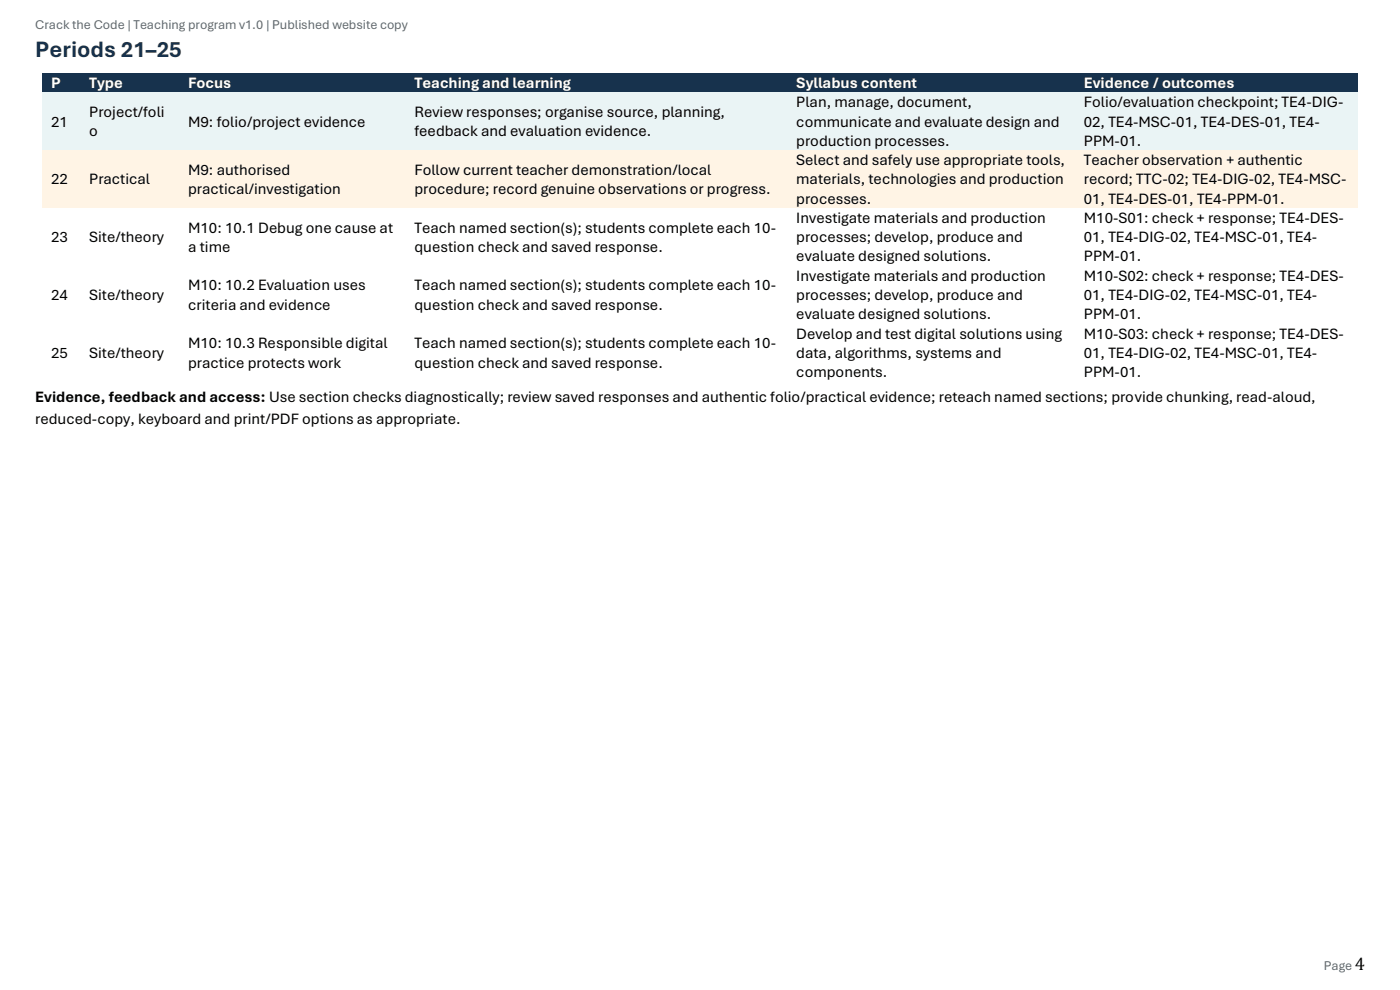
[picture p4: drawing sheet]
<svg xmlns="http://www.w3.org/2000/svg" width="297mm" height="210mm" viewBox="0 0 297 210" stroke-linecap="round" stroke-linejoin="round" font-family="sans-serif">
<defs><g id="words">
<text font-size="5" fill="#17324d" x="7.5" y="12.1">Periods 21–25</text>
<text font-size="3.9" x="287.4" y="205.7">4</text>
<g font-size="3.3" fill="#fff">
<text x="10.9" y="18.7">P</text>
<text x="18.9" y="18.7">Type</text>
<text x="39.9" y="18.7">Focus</text>
<text x="87.9" y="18.7">Teaching and learning</text>
<text x="168.9" y="18.7">Syllabus content</text>
<text x="229.9" y="18.7">Evidence / outcomes</text>
</g>
<g font-size="3.3">
<text x="168.9" y="22.7">Plan, manage, document,</text>
<text x="229.9" y="22.7">Folio/evaluation checkpoint; TE4-DIG-</text>
<text x="10.9" y="26.8">21</text>
<text x="18.9" y="24.8">Project/foli</text>
<text x="18.9" y="28.9">o</text>
<text x="39.9" y="26.8">M9: folio/project evidence</text>
<text x="87.9" y="24.8">Review responses; organise source, planning,</text>
<text x="87.9" y="28.9">feedback and evaluation evidence.</text>
<text x="168.9" y="26.8">communicate and evaluate design and</text>
<text x="229.9" y="26.8">02, TE4-MSC-01, TE4-DES-01, TE4-</text>
<text x="168.9" y="30.9">production processes.</text>
<text x="168.9" y="35">Select and safely use appropriate tools,</text>
<text x="229.9" y="30.9">PPM-01.</text>
<text x="229.9" y="35">Teacher observation + authentic</text>
<text x="10.9" y="39.1">22</text>
<text x="18.9" y="39.1">Practical</text>
<text x="39.9" y="37">M9: authorised</text>
<text x="39.9" y="41.2">practical/investigation</text>
<text x="87.9" y="37">Follow current teacher demonstration/local</text>
<text x="87.9" y="41.2">procedure; record genuine observations or progress.</text>
<text x="168.9" y="39.1">materials, technologies and production</text>
<text x="229.9" y="39.1">record; TTC-02; TE4-DIG-02, TE4-MSC-</text>
<text x="168.9" y="43.2">processes.</text>
<text x="168.9" y="47.3">Investigate materials and production</text>
<text x="229.9" y="43.2">01, TE4-DES-01, TE4-PPM-01.</text>
<text x="229.9" y="47.3">M10-S01: check + response; TE4-DES-</text>
<text x="10.9" y="51.4">23</text>
<text x="18.9" y="51.4">Site/theory</text>
<text x="39.9" y="49.3">M10: 10.1 Debug one cause at</text>
<text x="39.9" y="53.4">a time</text>
<text x="87.9" y="49.3">Teach named section(s); students complete each 10-</text>
<text x="87.9" y="53.4">question check and saved response.</text>
<text x="168.9" y="51.4">processes; develop, produce and</text>
<text x="229.9" y="51.4">01, TE4-DIG-02, TE4-MSC-01, TE4-</text>
<text x="168.9" y="55.5">evaluate designed solutions.</text>
<text x="168.9" y="59.6">Investigate materials and production</text>
<text x="229.9" y="55.5">PPM-01.</text>
<text x="229.9" y="59.6">M10-S02: check + response; TE4-DES-</text>
<text x="10.9" y="63.7">24</text>
<text x="18.9" y="63.7">Site/theory</text>
<text x="39.9" y="61.6">M10: 10.2 Evaluation uses</text>
<text x="39.9" y="65.7">criteria and evidence</text>
<text x="87.9" y="61.6">Teach named section(s); students complete each 10-</text>
<text x="87.9" y="65.7">question check and saved response.</text>
<text x="168.9" y="63.7">processes; develop, produce and</text>
<text x="229.9" y="63.7">01, TE4-DIG-02, TE4-MSC-01, TE4-</text>
<text x="168.9" y="67.8">evaluate designed solutions.</text>
<text x="168.9" y="71.9">Develop and test digital solutions using</text>
<text x="229.9" y="67.8">PPM-01.</text>
<text x="229.9" y="71.9">M10-S03: check + response; TE4-DES-</text>
<text x="10.9" y="75.9">25</text>
<text x="18.9" y="75.9">Site/theory</text>
<text x="39.9" y="73.9">M10: 10.3 Responsible digital</text>
<text x="39.9" y="78">practice protects work</text>
<text x="87.9" y="73.9">Teach named section(s); students complete each 10-</text>
<text x="87.9" y="78">question check and saved response.</text>
<text x="168.9" y="75.9">data, algorithms, systems and</text>
<text x="229.9" y="75.9">01, TE4-DIG-02, TE4-MSC-01, TE4-</text>
<text x="168.9" y="80">components.</text>
<text x="229.9" y="80">PPM-01.</text>
<text x="7.5" y="85.2">Evidence, feedback and access: Use section checks diagnostically; review saved responses and authentic folio/practical evidence; reteach named sections; provide chunking, read-aloud,</text>
<text x="7.5" y="89.9">reduced-copy, keyboard and print/PDF options as appropriate.</text>
</g>
<g font-size="2.8" fill="#5d6873">
<text x="7.5" y="6.1">Crack the Code | Teaching program v1.0 | Published website copy</text>
<text x="280.8" y="205.7">Page</text>
</g>
</g></defs>
<g fill="#17324d">
<path d="M9 15.5h8v4.1h-8z" fill-rule="evenodd"/>
<path d="M10.9 15.5h4.2v4.1h-4.2z" fill-rule="evenodd"/>
<path d="M17 15.5h21v4.1h-21z" fill-rule="evenodd"/>
<path d="M18.9 15.5h17.2v4.1h-17.2z" fill-rule="evenodd"/>
<path d="M38 15.5h48v4.1h-48z" fill-rule="evenodd"/>
<path d="M39.9 15.5h44.2v4.1h-44.2z" fill-rule="evenodd"/>
<path d="M86 15.5h81v4.1h-81z" fill-rule="evenodd"/>
<path d="M87.9 15.5h77.2v4.1h-77.2z" fill-rule="evenodd"/>
<path d="M167 15.5h61v4.1h-61z" fill-rule="evenodd"/>
<path d="M168.9 15.5h57.2v4.1h-57.2z" fill-rule="evenodd"/>
<path d="M228 15.5h60v4.1h-60z" fill-rule="evenodd"/>
<path d="M229.9 15.5h56.2v4.1h-56.2z" fill-rule="evenodd"/>
</g>
<g fill="#eaf4f5">
<path d="M9 19.6h8v12.2h-8z" fill-rule="evenodd"/>
<path d="M10.9 23.7h4.2v4.1h-4.2z" fill-rule="evenodd"/>
<path d="M17 19.6h21v12.2h-21z" fill-rule="evenodd"/>
<path d="M18.9 21.6h17.2v4.1h-17.2z" fill-rule="evenodd"/>
<path d="M18.9 25.7h17.2v4.1h-17.2z" fill-rule="evenodd"/>
<path d="M38 19.6h48v12.2h-48z" fill-rule="evenodd"/>
<path d="M39.9 23.7h44.2v4.1h-44.2z" fill-rule="evenodd"/>
<path d="M86 19.6h81v12.2h-81z" fill-rule="evenodd"/>
<path d="M87.9 21.6h77.2v4.1h-77.2z" fill-rule="evenodd"/>
<path d="M87.9 25.7h77.2v4.1h-77.2z" fill-rule="evenodd"/>
<path d="M167 19.6h61v12.2h-61z" fill-rule="evenodd"/>
<path d="M168.9 19.6h57.2v4.1h-57.2z" fill-rule="evenodd"/>
<path d="M168.9 23.7h57.2v4.1h-57.2z" fill-rule="evenodd"/>
<path d="M168.9 27.8h57.2v4h-57.2z" fill-rule="evenodd"/>
<path d="M228 19.6h60v12.2h-60z" fill-rule="evenodd"/>
<path d="M229.9 19.6h56.2v4.1h-56.2z" fill-rule="evenodd"/>
<path d="M229.9 23.7h56.2v4.1h-56.2z" fill-rule="evenodd"/>
<path d="M229.9 27.8h56.2v4h-56.2z" fill-rule="evenodd"/>
</g>
<g fill="#fff4e5">
<path d="M9 31.8h8v12.3h-8z" fill-rule="evenodd"/>
<path d="M10.9 35.9h4.2v4.2h-4.2z" fill-rule="evenodd"/>
<path d="M17 31.8h21v12.3h-21z" fill-rule="evenodd"/>
<path d="M18.9 35.9h17.2v4.2h-17.2z" fill-rule="evenodd"/>
<path d="M38 31.8h48v12.3h-48z" fill-rule="evenodd"/>
<path d="M39.9 33.9h44.2v4.1h-44.2z" fill-rule="evenodd"/>
<path d="M39.9 38h44.2v4.1h-44.2z" fill-rule="evenodd"/>
<path d="M86 31.8h81v12.3h-81z" fill-rule="evenodd"/>
<path d="M87.9 33.9h77.2v4.1h-77.2z" fill-rule="evenodd"/>
<path d="M87.9 38h77.2v4.1h-77.2z" fill-rule="evenodd"/>
<path d="M167 31.8h61v12.3h-61z" fill-rule="evenodd"/>
<path d="M168.9 31.8h57.2v4.1h-57.2z" fill-rule="evenodd"/>
<path d="M168.9 35.9h57.2v4.2h-57.2z" fill-rule="evenodd"/>
<path d="M168.9 40.1h57.2v4h-57.2z" fill-rule="evenodd"/>
<path d="M228 31.8h60v12.3h-60z" fill-rule="evenodd"/>
<path d="M229.9 31.8h56.2v4.1h-56.2z" fill-rule="evenodd"/>
<path d="M229.9 35.9h56.2v4.2h-56.2z" fill-rule="evenodd"/>
<path d="M229.9 40.1h56.2v4h-56.2z" fill-rule="evenodd"/>
</g>
<use href="#words"/>
</svg>
